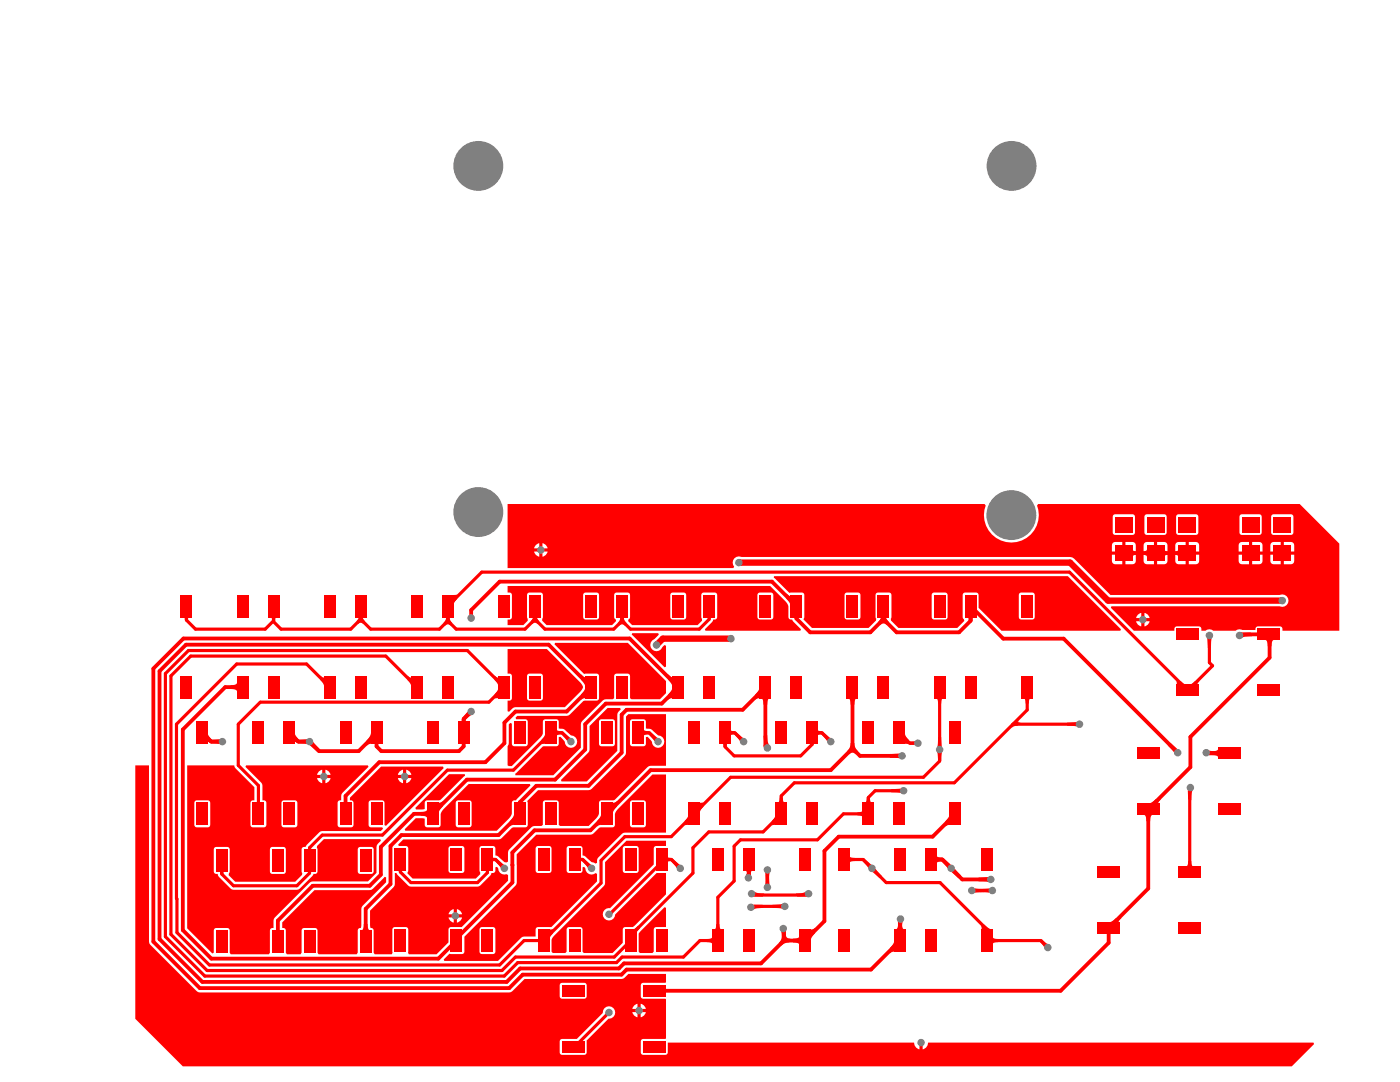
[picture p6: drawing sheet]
<svg xmlns="http://www.w3.org/2000/svg" width="279mm" height="216mm" viewBox="0 0 279 216" stroke-linecap="round" stroke-linejoin="round" font-family="sans-serif">
<g fill="#f00">
<path d="M36.8 123.1h.8l-.1 .6h-.6z"/>
<path d="M43.9 173.9h.7v.5h-.7z"/>
<path d="M41.5 146.3l.2 .6 .7 .8-.5 .5h-.1a.18 .18 0 0 0-.2-.1 .18 .18 0 0 0-.1 .2z"/>
<path d="M46 136.7a1.01 1.01 0 0 0 1.3-.5v1.9a1.01 1.01 0 0 0-1.3-.6z"/>
<path d="M58.8 146.3l.3 .6 .7 .8-.5 .5h-.1a.18 .18 0 0 0-.2-.1 .18 .18 0 0 0-.2 .2z"/>
<path d="M63.9 134.8a.48 .48 0 0 0 .8 .3v-.2v2.2l-.2-.7-.6-.7z"/>
<path d="M72.6 184.4h.8a1.01 1.01 0 0 0 .5 1.3h-1.9a1.01 1.01 0 0 0 .6-1.3z"/>
<path d="M81.3 134.8a.48 .48 0 0 0 .8 .3v-.2v2.2l-.2-.7-.6-.7z"/>
<path d="M87.4 160.2l.6-.1 .4-.3a2.2 2.2 0 0 1-.7 2l-.3 .8z"/>
<path d="M88.8 123.1h1.1l-.2 .2v.6h-.6l-.1-.6z"/>
<path d="M92.2 143.5h.7v.5h-.8z"/>
<path d="M90.5 118.7l.7-.1a1.83 1.83 0 0 1-.5 1.7l-.2 .6z"/>
<path d="M98.4 171.1l.5 .1v.6l-.5 .1z"/>
<path d="M98.7 134.8a.48 .48 0 0 0 .7 .3l.1-.2v2.2l-.2-.7-.6-.7z"/>
<path d="M109.6 185.5l.7-.1a1.83 1.83 0 0 1-.5 1.6l-.2 .7z"/>
<path d="M112 146.5l.4-.5 1.5 1.2-.7 .7z"/>
<path d="M111 145.4a.84 .84 0 0 0 1.1 .5v.6h-.4a.6 .6 0 0 0-.7 .5z"/>
<path d="M116.1 171.7l.4-.4 1.5 1.2-.7 .7z"/>
<path d="M115.8 171.1l.5 .1v.6l-.5 .1z"/>
<path d="M116 134.6l.6 .5h.2l.1-.2v2.4l-.3-.8-.6-.9z"/>
<path d="M122.2 160.2l.5-.1 .4-.3a2.2 2.2 0 0 1-.6 2l-.3 .8z"/>
<path d="M123.6 123.1h1.1l-.2 .2v.6h-.7v-.6z"/>
<path d="M125.9 185.5a.83 .83 0 0 0 1-.4l.4-.4 .4 .5a1.64 1.64 0 0 0-.8 1.4z"/>
<path d="M128.4 145.4a.84 .84 0 0 0 1.1 .5v.6h-.4a.6 .6 0 0 0-.7 .5z"/>
<path d="M133.8 171.7l.4-.4 1.5 1.2-.7 .7z"/>
<path d="M133.1 170.9l.3 .2 .6 .1v.6l-.6 .1-.3 .2z"/>
<path d="M133.3 134.6l.7 .5h.2l.1-.2v2.4l-.3-.8-.7-.9z"/>
<path d="M139.6 160.2l.8-.1a1.83 1.83 0 0 1-.6 1.6l-.2 .7z"/>
<path d="M141.1 187.4l.4-.1a.6 .6 0 0 0 .7-.4v1.6a.84 .84 0 0 0-1.1-.5z"/>
<path d="M142.9 184.4h.7v.4a.6 .6 0 0 0 .5 .7h-1.6a.84 .84 0 0 0 .4-1.1z"/>
<path d="M144.3 148.4h.8l-.1 .6h-.6z"/>
<path d="M148.7 173.7h1.5a.84 .84 0 0 0-.4 1.1h-.7v-.4a.59 .59 0 0 0-.4-.7z"/>
<path d="M146.4 146.5l.5-.5 1.5 1.2-.7 .7z"/>
<path d="M152.8 174.6h.7l.1 1.9h-.9z"/>
<path d="M152.7 174.2h.9l-.1 1.9h-.7z"/>
<path d="M151.8 139.3h1.9a1 1 0 0 0-.6 1.3h-.7a1 1 0 0 0-.6-1.3z"/>
<path d="M158.3 187.3a1.01 1.01 0 0 0 1.3-.6v1.9a1.01 1.01 0 0 0-1.3-.5z"/>
<path d="M156.9 118.4l.7 .5h.2v-.2v2.5l-.2-.9-.7-.8z"/>
<path d="M161.7 185.5l.6-.1 .4-.3a2.2 2.2 0 0 1-.7 2l-.3 .8z"/>
<path d="M163.8 146.5l.5-.5 1.4 1.2-.6 .7z"/>
<path d="M163.2 145.6l.2 .2 .6 .1v.6l-.6 .1-.2 .2z"/>
<path d="M169.5 170.7a.84 .84 0 0 0 1.1 .5v.6h-.4a.6 .6 0 0 0-.7 .5z"/>
<path d="M169.2 139.3h1.9a1 1 0 0 0-.6 1.3h-.7a1 1 0 0 0-.6-1.3z"/>
<path d="M172 171.7l.5-.4 1.5 1.2-.7 .7z"/>
<path d="M173 159.1h.6v.4a.58 .58 0 0 0 .5 .7h-1.6a.83 .83 0 0 0 .5-1.1z"/>
<path d="M179.2 183.9l1 .1-.2 1.9-.8-.1z"/>
<path d="M179.2 184.2h.8a1.01 1.01 0 0 0 .6 1.3h-1.9a1.01 1.01 0 0 0 .5-1.3z"/>
<path d="M177.9 157.5l1.9-.2v1l-1.9-.2z"/>
<path d="M177.6 150.4l1.9-.1v1l-1.9-.1z"/>
<path d="M187.8 171.8l.6-.5 1.4 1.2-.7 .7z"/>
<path d="M186.9 170.7a.92 .92 0 0 0 1.2 .4v.8a1.04 1.04 0 0 0-1.2 .4z"/>
<path d="M187 150.1h1l-.2 1.8h-.6z"/>
<path d="M186.7 139.3h1.6a.84 .84 0 0 0-.5 1.1h-.6v-.4a.59 .59 0 0 0-.5-.7z"/>
<path d="M194.5 177.2l1.9 .2v.6l-1.9 .2z"/>
<path d="M193.2 123.1h1.1l-.2 .8h-.8z"/>
<path d="M198.1 186.9a.84 .84 0 0 0 1.1 .5v.6h-.4a.6 .6 0 0 0-.7 .5z"/>
<path d="M202.2 144.5l1.2-.8a.24 .24 0 0 0-.2 .4 .24 .24 0 0 0 .3 .1h.2l-.7 .6-.6 .1-.6 .4z"/>
<path d="M204.2 139.3h1.6a.84 .84 0 0 0-.5 1.1h-.6v-.4a.59 .59 0 0 0-.5-.7z"/>
<path d="M213 144.2l1.9-.2v1l-1.9-.2z"/>
<path d="M228.9 160.4l.8-.2 .9-.7h1.1l-.5 .7v.1l.2 .1z"/>
<path d="M227.8 110.1l.4-.1a.6 .6 0 0 0 .7-.4v1.6a.84 .84 0 0 0-1.1-.5z"/>
<path d="M234.1 110.1l.4-.1a.6 .6 0 0 0 .7-.4v1.6a.84 .84 0 0 0-1.1-.5z"/>
<path d="M232.3 109.6a.84 .84 0 0 0 1.1 .5v.6h-.4a.6 .6 0 0 0-.7 .5z"/>
<path d="M237 136.7l.7-.2 .8-.6h.9a.49 .49 0 0 0-.3 .7l.2 .1z"/>
<path d="M247.9 126.3l1.7-.1 .3 .8h-1.3l-.6 .2z"/>
<path d="M42.1 147.6l1.8-.1v1l-1.8-.1z"/>
<path d="M61.8 148.7l.7-.7 1.3 1.4-.6 .6z"/>
<path d="M74.1 146.1l-.1 2.3-.4 .1-.5 .4a2.2 2.2 0 0 1 .7-2z"/>
<path d="M71.7 122.7h.6l.1 .7 .4 .6-.3 .5a.67 .67 0 0 0-1.1 0l-.3-.5 .4-.6z"/>
<path d="M89.1 123h.6l.1 .7 .4 .6-.3 .6a.67 .67 0 0 0-1.1 0l-.3-.6 .4-.6z"/>
<path d="M93.3 142l.8 .7-1.3 1-.5-.5z"/>
<path d="M99.5 137.1v2.2l-.8 .1a1.83 1.83 0 0 1 .6-1.6z"/>
<path d="M102.6 162.1v2.5l-.9 .3a2.2 2.2 0 0 1 .7-1.9z"/>
<path d="M108.8 146.2v2.2l-.7 .1a1.83 1.83 0 0 1 .5-1.6z"/>
<path d="M106.4 122.7h.7l.1 .7 .4 .6-.3 .5a.67 .67 0 0 0-1.1 0l-.3-.5 .4-.6z"/>
<path d="M120 162.1v2.5l-.9 .3a2.2 2.2 0 0 1 .7-1.9z"/>
<path d="M116.9 136.9v2.4l-.9 .4a2.2 2.2 0 0 1 .6-2z"/>
<path d="M123.8 123h.7l.1 .7 .4 .6-.3 .6a.67 .67 0 0 0-1.1 0l-.3-.6 .4-.6z"/>
<path d="M134.3 136.9v2.4l-1 .4a2.2 2.2 0 0 1 .7-2z"/>
<path d="M137.4 162.4v2.2l-.7 .1a1.83 1.83 0 0 1 .5-1.6z"/>
<path d="M149.1 172.7h.7l.1 1.9h-1l.2-.6z"/>
<path d="M154.8 162.4v2.2l-.8 .1a1.83 1.83 0 0 1 .6-1.6z"/>
<path d="M152.4 146.8l.7-.1 .1 1.3 .4 .6-1 .2z"/>
<path d="M158.8 178.3l1.3-.1 .7-.3 .1 1h-1.8z"/>
<path d="M169.8 148.3h.7l.2 .8 .5 .7-.4 .7a.8 .8 0 0 0-1.3 0l-.4-.7 .5-.7z"/>
<path d="M174.1 174l.7-.7 1.2 1.5-.5 .4z"/>
<path d="M178.5 187.4v2.5l-.9 .3a2.2 2.2 0 0 1 .7-1.9z"/>
<path d="M181.6 148l.9-.1v.8l-.9-.1z"/>
<path d="M189.6 162.1v2.5l-.9 .3a2.2 2.2 0 0 1 .7-1.9z"/>
<path d="M187.2 147.1h.6l.2 1.9h-1z"/>
<path d="M207.5 187.9l.4-.4 1.2 .8-.7 .7z"/>
<path d="M228.2 162.6h1.9a1 1 0 0 0-.6 1.3h-.7a1 1 0 0 0-.6-1.3z"/>
<path d="M233 148.7l.6-.5 1.4 1.2-.7 .7z"/>
<path d="M237.1 157.7h.9a2.95 2.95 0 0 0-.2 2l-.7-.2z"/>
<path d="M240.9 127.4h.9l-.1 1.9h-.7z"/>
<path d="M252.4 127.7h1.9a1 1 0 0 0-.5 1.3h-.8a1 1 0 0 0-.6-1.3z"/>
<path d="M54.1 123.1h1l-.1 .2-.1 .6h-.6l-.1-.6z"/>
<path d="M84 162a1.01 1.01 0 0 0 1.3-.6v1.9a1.01 1.01 0 0 0-1.3-.5z"/>
<path d="M98.7 171.7l.4-.4 1.5 1.2-.7 .7z"/>
<path d="M129.4 146.5l.4-.5 1.5 1.2-.7 .7z"/>
<path d="M150.4 180.5h1.8l.2 .7h-1.4l-.5 .3z"/>
<path d="M145.8 145.6l.2 .2 .6 .1v.6l-.6 .1-.2 .2z"/>
<path d="M156.1 186.6l.7-.2a.8 .8 0 0 0 .9 .9l-.2 .8-.8 .1-.7 .5-.6-.5 .5-.7z"/>
<path d="M155.8 185.9l1-.1v1.8l-.7 .1z"/>
<path d="M154.2 180.5l1.9-.1v.9l-1.9-.1z"/>
<path d="M155.6 159.1h.6v.4a.6 .6 0 0 0 .5 .7h-1.6a.84 .84 0 0 0 .5-1.1z"/>
<path d="M171.1 162.1h.4a.6 .6 0 0 0 .7-.5v1.6a.84 .84 0 0 0-1.1-.5z"/>
<path d="M195.8 184.7l.6-.2 .2 .2a2.32 2.32 0 0 0 1.5 .8h-2.2z"/>
<path d="M195.6 177.4l1.9-.2v1l-1.9-.2z"/>
<path d="M195.3 175.1l1.9-.1v1l-1.9-.1z"/>
<path d="M226 109.6a.85 .85 0 0 0 1.1 .5v.6h-.4a.6 .6 0 0 0-.7 .5z"/>
<path d="M237.1 171.8h.7v.4a.6 .6 0 0 0 .4 .7h-1.6a.84 .84 0 0 0 .5-1.1z"/>
<path d="M241.3 149.7l1.9 .2-.1 .8h-1.8z"/>
<path d="M241.8 149.9a1.01 1.01 0 0 0 1.3-.6v1.9a1.01 1.01 0 0 0-1.3-.5z"/>
<path d="M234.8 135.9a1.83 1.83 0 0 1 1.6 .6l.7 .2h-2.2z"/>
<path d="M59.5 147.6l1.7-.1v1l-1.7-.1z"/>
<path d="M127.9 185.8l4.7-4.8 .3 .1v3.9h-1.9l-.5 .3v4.6l-.3 .3h-2.5l-.2-.3v-3.6z"/>
<path d="M150.6 177.9a2.41 2.41 0 0 0 1.9 .4l-.3 .6h-1.7z"/>
<path d="M151.7 136.9l-.1 2.4-.9 .4a2.2 2.2 0 0 1 .7-2z"/>
<path d="M189.9 174l.7-.7 1.2 1.4-.5 .6z"/>
<path d="M180.6 146.2l.2 .7 .5 .7v.9l-.7-.1z"/>
<path d="M175.9 122.5h.8l.2 .8 .4 .7-.3 .7a.8 .8 0 0 0-1.3 0l-.4-.7 .5-.7z"/>
<path d="M221 184.1l.8-.2 .9-.7h1.1l-.5 .7v.2h.2z"/>
<path d="M126.2 126.3h5.2l.1 .4-.9 .8a1.24 1.24 0 0 0-.5 2.1 1.24 1.24 0 0 0 2.1-.5l.4-.4 .3 .1v4.2l-.3 .1-6.5-6.4z"/>
<path d="M82.9 161.2l6.7-6.7h3.1l.1 .3-4.9 4.8-.4 .1h-2.4l-.3 .3v1.4l-.1 .1h-1.7z"/>
<path d="M110.8 128.3h14.5l7.6 7.6v2.4l-1.2 1.2h-5.7l-.3-.2v-4.6l-.4-.3h-2.4l-.3 .5v4.4l-.3 .2h-1.4l-.6 .3-4.3 4.4-.1 5-5.5 5.5h-7.5l-.1-.3 5.6-5.5h2.8l.3-.5v-1.3l.3-.1 .8 .9a1.25 1.25 0 0 0 1.2 1.3 1.25 1.25 0 0 0 1.3-1.1 1.25 1.25 0 0 0-1.2-1.4 3.3 3.3 0 0 0-1.7-1.3l-.7-.1v-1.3l-.3-.4-2.4-.1-.3 .2-.2 .3v2.3l-.2 .6-6 6-.8-.2v-3.8l.2-.6v-3.8l.3-.2 .3 .1v4l.2 .4 .3 .1h2.2l.4-.1 .1-.4v-4.6l-.5-.3h-1.8l-.1-.3 .3-.4h10.2l3-2.9 2.7-.1 .4-.3 .1-4.6-.2-.3-.3-.2-2.5 .1-5.9-5.9z"/>
<path d="M56.3 184.1l6.5-6.5h11l.6-.2 2.3-2.4 .4 .1v.9l-4.9 5-.1 3.8-.1 .4-.5 .1-.1 .4v4.4l-.2 .3h-7.6l-.2-.3v-4.4l-.2-.4-.3-.1h-2.2l-.5 .3v4.6l-.2 .3h-2.7l-.3-.3v-4.4l-.1-.4-.6-.1z"/>
<path d="M78.8 174.2h.3l.2 .4 2.1 2.1 .6 .2h13.3l.6-.2 1.9-2 .3-.5a.59 .59 0 0 0 .8-.5v-.6l.3-.1 .2 .2a1.39 1.39 0 0 0 1.7 1.2l.3 .2v1.1l-9.3 9.3h-2.1l-.4 .1-.1 .4v2.5l-2.4 2.4h-5.5l-.2-.3 .1-4.6-.2-.4-.3-.1h-2.2l-.5 .3 .1 4.8-.2 .3h-3.4l-.2-.3v-4.4l-.2-.4-.4-.1-.1-.4v-3.1l4.8-5zM91.2 181.4v1h1a1.25 1.25 0 0 0-1-1zM89.9 181.8l-.4 .6h1.1v-1zM91.2 183.1v1a1.25 1.25 0 0 0 1-1zM89.5 183.1a1.25 1.25 0 0 0 1.1 1v-1z"/>
<path d="M80.8 165.5l2.2-2.2 1.8 .1v1.2l.3 .5h2.4l.3-.2 .1-.3v-2.1l.3-.6 5.3-5.5h12.2l.2 .3-2.9 3a.6 .6 0 0 0-.9 .5v2.1l-.1 .5-2.9 3h-18.2zM91.1 159.8l-.2 .4 .1 4.6 .4 .3h2.4l.3-.5v-4.6l-.5-.3h-2.2z"/>
<path d="M154.5 115h58.6l10.6 10.6-.1 .3h-23.7l-4.6-4.6v-2.6l-.1-.3-.4-.2h-2.2l-.4 .3-.1 4.6 .3 .8-1.4 1.4h-11.7l-1.5-1.5 .1-5.1-.1-.3-.4-.2h-2.2l-.4 .3v5.3l-1.5 1.5h-11.3l-1.6-1.7 .1-.5v-4.4l-.1-.3-.4-.2-2.4 .1-3.2-3zM203.5 118.4l-.2 .3 .1 4.6 .4 .3h2.4l.3-.5v-4.6l-.5-.3h-2.2zM186.1 118.4l-.2 .3 .1 4.6 .4 .3h2.4l.3-.5v-4.6l-.5-.3h-2.2zM168.7 118.4l-.2 .3 .1 4.6 .4 .3h2.4l.3-.5v-4.6l-.5-.3h-2.2z"/>
<path d="M101.3 129.5h7.8l6.8 6.8a1.02 1.02 0 0 1-.1 1.8l-3.1 3h-9.8l-.6 .3-.7 .6-.3-.1v-2.1a.67 .67 0 0 0 .8-.3v-4.8a.67 .67 0 0 0-.8-.3zM105.3 134.6l-.1 .3v4.6l.5 .3h2.4l.3-.5-.1-4.6-.4-.3h-2.2z"/>
<path d="M117.7 144.9l3.6-3.6h2.5l.1 .3-.6 .7-.1 .3v7.2l-6.1 6.1h-5l-.2-.3 5.7-5.7zM119.7 143.7l-.2 .3 .1 4.6 .4 .3h2.4l.3-.5v-4.6l-.5-.3h-2.2z"/>
<path d="M120.8 172l4.2-4.2h7.9v1h-1.9l-.5 .3v3.4l-8.8 8.7a1.24 1.24 0 0 0-1.4 1.1 1.24 1.24 0 0 0 1.2 1.4 1.24 1.24 0 0 0 1.3-1.2l8.2-8.3h1.9v4.3l-6.4 6.4-2.1 .2-.1 .4v2.6l-2.1 2.1h-5.7l-.2-.3v-4.4l-.2-.4-.3-.1h-2.2l-.5 .3v4.6l-.3 .3h-2.5l-.2-.3v-2.3l.2-.6 10.4-10.5zM124.4 168.9l-.1 .4v4.6l.5 .3h2.4l.3-.5-.1-4.6-.4-.3h-2.2z"/>
<path d="M79.5 168.5l1-1h19l.6-.3 2.1-2 2.8-.1 .3-.5v-4.4l-.1-.3 2.2-2.2 10.4-.1 6.9-6.8 .2-.6v-7.2l.5-.5h7.5v10.3l-3.4 .1-6.8 6.7-.4 .1h-2.3l-.3 .1-.2 .4-.1 2.4-.5 .7-1.4 1.5h-5.7l-.3-.2v-4.6l-.5-.3h-2.4l-.3 .5v4.4l-.2 .2h-1.4l-.6 .3-4.5 4.4-.2 .6v1.8l-.3 .2-.4-.1a3.3 3.3 0 0 0-1.8-1.3v-1.4l-.3-.5h-2.4l-.4 .1-.1 .4v4.4l.1 .7-.8 .9h-12.7l-1-1 .2-.6-.1-4.6-.4-.3h-1.4zM125.9 143.7l-.2 .3v4.4l.2 .4 .3 .1h2.4l.3-.3v-1.5l.1-.1h.2l.8 .9a1.25 1.25 0 0 0 1.2 1.3 1.25 1.25 0 0 0 1.3-1.1 1.25 1.25 0 0 0-1.2-1.4 3.3 3.3 0 0 0-1.7-1.3l-.7-.1v-1.3l-.3-.4-2.4-.1zM89.6 168.9l-.1 .4v4.6l.5 .3h2.4l.3-.5-.1-4.6-.4-.3h-2.2z"/>
<path d="M103.1 170.5l3.9-3.9h10.8l.7-.3 1.2-1.2h2.7l.3-.5v-2.2l.6-1 6.9-6.9h2.7v11.6l-8.5 .1-5 4.9-.2 .3-.1 .8-.3 .1-.7-.3a3.3 3.3 0 0 0-1.8-1.3v-1.4l-.3-.5h-2.4l-.4 .1-.1 .4v4.4l.1 .4 .4 .1h2.2l.4-.3 .1-.8 .3-.1 .1 .2a1.35 1.35 0 0 0 2.1 1l.3 .2v1.5l-9 9.1h-2.9l-.3 .5v1.4h-2.6l-4.9 4.8h-10.7l-.1-.2 1.1-1.2 2.5 .1 .3-.2 .2-.3v-3l10.2-10.2 .2-.6zM125.9 159.8l-.2 .4 .1 4.6 .4 .3h2.4l.3-.5v-4.6l-.5-.3h-2.2zM107 168.9l-.1 .4v4.6l.5 .3h2.4l.3-.5-.1-4.6-.4-.3h-2.2zM95.8 185.1l-.1 .4v4.6l.5 .3 2.4-.1 .3-.4-.1-4.6-.4-.3h-2.2z"/>
<path d="M101.3 116.9h52.4l3.3 3.4 .3 .7 .1 2.3 .2 .3h.5l.2 .4 1.5 1.6-.1 .3h-18.9l-.1-.3 1.4-1.5 .2-.5a.59 .59 0 0 0 .8-.5v-4.6l-.5-.3h-2.2l-.3 .2-.1 .3v4.4l.1 .8-.9 .8h-13l-.8-.8 .3-.8v-4.6l-.4-.3h-2.3l-.3 .2-.1 .3v4.4l.4 .8-.9 .8h-13l-.9-.8 .2-.8-.1-4.6-.4-.3h-2.2l-.4 .2-.1 .3v4.4l.1 .8-.9 .8h-3.1v-1.1a.67 .67 0 0 0 .8-.3v-4.8a.67 .67 0 0 0-.8-.3zM151.3 118.4l-.1 .3v4.6l.4 .3h2.4l.3-.5v-4.6l-.4-.3h-2.3zM133.9 118.4l-.1 .3v4.6l.4 .3h2.4l.3-.5v-4.6l-.4-.3h-2.3zM116.5 118.4l-.1 .3v4.6l.5 .3h2.4l.3-.5-.1-4.6-.4-.3h-2.2z"/>
<path d="M37.4 152.7h9.3l.3 .6 3.8 3.8v2.6h-.5l-.3 .5v4.4l.1 .3 .4 .2h2.2l.4-.3 .1-4.6-.3-.5h-.5l-.1-3.3-3.3-3.4 .1-.3h24.3l.1 .3-5.2 5.2-.2 .6v.9h-.4l-.3 .3v4.6l.1 .3 .4 .2h2.2l.3-.2 .2-.3v-4.4l-.2-.4-.6-.1v-.5l6.3-6.2h12.3l.1 .3-11.5 11.5-.3-.2v-4.4l-.1-.4-.3-.1h-2.3l-.3 .1-.1 .4v4.6l.4 .3h2.3l.1 .3-.4 .4-12 .1-2.8 2.7-.2 .4a.6 .6 0 0 0-.8 .5l.1 5.1-1.4 1.3h-12l-1.3-1.3 .2-.7v-4.4l-.1-.4-.3-.1h-2.3l-.4 .3v4.8l.3 .2 .4 .1 .3 .6 2.3 2.3 .6 .3h12.6l.6-.3 2.5-2.5 .3-.4a.6 .6 0 0 0 .8-.5l-.1-5.1 1.3-1.4h11.3l.1 .4-.6 .6-.3 .6v5.2l-1.7 1.7h-11.3l-7.3 7.2-.2 .6v1.5l-.6 .1-.1 .4v4.4l-.2 .3h-7.6l-.3-.3v-4.4l-.1-.4-.3-.1h-2.3l-.4 .3v4.6l-.3 .2-5-5.1zM81.1 153.6v1h1a1.25 1.25 0 0 0-1-1zM79.8 153.9l-.4 .7h1v-1zM64.9 153.6v1h1.1a1.25 1.25 0 0 0-1.1-1zM63.6 153.9l-.3 .7h1v-1zM81.1 155.3v1a1.25 1.25 0 0 0 1-1zM79.4 155.3a1.25 1.25 0 0 0 1 1v-1zM64.9 155.3v1a1.25 1.25 0 0 0 1.1-1zM63.3 155.3a1.25 1.25 0 0 0 1 1v-1zM56.3 159.8l-.1 .4v4.6l.5 .3h2.3l.3-.5v-4.6l-.4-.3h-2.2zM38.9 159.8l-.1 .4v4.6l.5 .3h2.4l.3-.5-.1-4.6-.4-.3h-2.2zM71.5 169.1l-.1 .4v4.6l.5 .3 2.4-.1 .3-.4-.1-4.6-.4-.3h-2.2zM54 169.1l-.1 .4v4.6l.4 .3 2.4-.1 .3-.4v-4.6l-.4-.3h-2.3z"/>
<path d="M27 152.7h2.7l.1 35.5 9.7 9.8h62.1l.6-.2 2.5-2.5h19.3l.6-.2 .8-.8h7.5v1.7l-.1 .1h-4.4l-.5 .3v2.4l.3 .4 4.6 .1 .1 .1v7.8l-.1 .1h-4.4l-.4 .1-.1 .4v2.2l.3 .4h4.8l.3-.4v-2h49.1a1.34 1.34 0 0 0 1.1 1.4v-1.4h.6v1.4a1.34 1.34 0 0 0 1.1-1.4h76.9l.2 .3-4.5 4.5h-221.3l-9.5-9.5zM111.8 196.2l-.1 .4v2.2l.3 .4 4.6 .1 .5-.3v-2.4l-.3-.5h-4.6zM127.9 200.3v1h1a1.25 1.25 0 0 0-1-1zM126.5 200.6l-.3 .7h1v-1zM127.9 202v1a1.25 1.25 0 0 0 1-1zM126.2 202a1.25 1.25 0 0 0 1 1v-1zM111.8 207.4l-.1 .4v2.2l.3 .4h4.8l.3-.4v-2.4l4.3-4.3a1.24 1.24 0 0 0 1.4-1.2 1.24 1.24 0 0 0-1.3-1.3 1.24 1.24 0 0 0-1.2 1.3l-5.2 5.2h-2.9z"/>
<path d="M101.3 100.6h95.2l.2 .3a5.5 5.5 0 0 0 5.1 7.4 5.5 5.5 0 0 0 5.2-7.4l.2-.3h52.2l7.9 7.9v17.4h-11.4a.67 .67 0 0 0-.3-.9h-4.6l-.3 .1-.2 .6h-2.6a1.15 1.15 0 0 0-1.3 .2h-4.5a1.17 1.17 0 0 0-1.5 0h-.8a.67 .67 0 0 0-.3-.9h-4.8a.67 .67 0 0 0-.3 .9h-8.1l-4.6-4.6 .1-.3h33.6a1.24 1.24 0 0 0 1.8-1.1 1.24 1.24 0 0 0-1.8-1.2h-33.8l-7.2-7.2-.8-.4h-65.6a1.23 1.23 0 0 0-1.5 .4 1.23 1.23 0 0 0 0 1.5l-.1 .4h-45.1zM253.8 102.8l-.1 .3v3.2l.1 .3 .4 .1h3.4l.4-.1 .1-.3v-3.2l-.1-.3-.4-.2h-3.4zM247.5 102.8l-.1 .3v3.2l.1 .3 .3 .1h3.5l.4-.1 .1-.3v-3.2l-.1-.3-.4-.2h-3.5zM234.9 102.8l-.2 .3v3.2l.2 .3 .3 .1h3.5l.3-.1 .2-.3v-3.2l-.2-.3-.3-.2h-3.5zM228.5 102.8l-.1 .3v3.2l.1 .3 .4 .1h3.5l.3-.1 .1-.3v-3.2l-.1-.3-.3-.2h-3.5zM222.2 102.8l-.1 .3v3.2l.1 .3 .3 .1h3.5l.4-.1 .1-.3v-3.2l-.1-.3-.4-.2h-3.5zM108.3 108.4v1h1a1.25 1.25 0 0 0-1-1zM106.9 108.7l-.3 .7h1v-1zM256.2 108.1v2h2.1v-1.3a.65 .65 0 0 0-.7-.7zM249.9 108.1v2h2.1v-1.3a.65 .65 0 0 0-.7-.7zM237.3 108.1v2h2v-1.3a.65 .65 0 0 0-.6-.7zM230.9 108.1v2h2.1v-1.3a.65 .65 0 0 0-.6-.7zM224.6 108.1v2h2.1v-1.3a.65 .65 0 0 0-.7-.7zM253.7 108.3l-.2 .5v1.3h2.1v-2h-1.4zM234.7 108.3l-.1 .5v1.3h2v-2h-1.4zM228.4 108.3l-.2 .5v1.3h2.1v-2h-1.4zM247.4 108.3l-.2 .5v1.3h2.1v-2h-1.5zM222.1 108.3l-.2 .5v1.3h2.1v-2h-1.5zM108.3 110.1v1a1.25 1.25 0 0 0 1-1zM106.6 110.1a1.25 1.25 0 0 0 1 1v-1zM256.2 110.7v1.9h1.4a.65 .65 0 0 0 .7-.7v-1.2zM253.5 110.7v1.2a.65 .65 0 0 0 .7 .7h1.4v-1.9zM249.9 110.7v1.9h1.4a.65 .65 0 0 0 .7-.7v-1.2zM247.2 110.7v1.2a.65 .65 0 0 0 .6 .7h1.5v-1.9zM237.3 110.7v1.9h1.4a.65 .65 0 0 0 .6-.7v-1.2zM234.6 110.7v1.2a.65 .65 0 0 0 .6 .7h1.4v-1.9zM230.9 110.7v1.9h1.5a.65 .65 0 0 0 .6-.7v-1.2zM228.2 110.7v1.2a.65 .65 0 0 0 .7 .7h1.4v-1.9zM224.6 110.7v1.9h1.4a.65 .65 0 0 0 .7-.7v-1.2zM221.9 110.7v1.2a.65 .65 0 0 0 .6 .7h1.5v-1.9zM228.4 122.3v1h1a1.25 1.25 0 0 0-1-1zM227.1 122.6l-.4 .7h1.1v-1zM228.4 124v1a1.25 1.25 0 0 0 1-1zM226.7 124a1.25 1.25 0 0 0 1.1 1v-1z"/>
</g>
<g fill="none" stroke="#f00" stroke-width=".63">
<path d="M224.3 104.7h.1M224.3 110.4h12.6M236.9 104.7h1M37.2 120.9v2.8l1.8 1.8h13.9l1.7-1.6M54.6 120.9v3.1l1.5 1.5h13.9l2-1.9M65.8 137.1l-4.6-4.6h-14l-12 12 .1 41.6 6.5 6.4h57.9l4.9-4.8h3.9l11.5-11.5v-4.5l4.7-4.8h9.3l11.8-11.8h38.5l3.2-3.2v-14.8M72 123.6l2 1.9h13.7l1.7-1.6M72 120.9v2.7M83.2 137.1l-6.2-6.2h-38.9l-4 4v51.5l7.2 7.3h58.9l2.7-2.7h19.7l3.3-3.3v-1.1l12.4-12.4v-5l3.2-3.2h10.8l3.6-3.6v-3.6l2.6-2.6h32l14.5-14.5-.1-4.6M89.4 123.9v-3l6.7-6.7h117.3l23.7 23.6 4.9-5-.6-.6v-5.4M106.8 123.6l2 1.9h13.7l1.7-1.6M106.8 120.9v2.7"/>
<path d="M106.8 123.6l-2 1.9h-13.8l-1.6-1.6M124.2 120.9v3M141.5 120.9v2.7l-1.9 1.9h-13.8l-1.6-1.6M113.9 148l-1.7-1.8h-2.3l-7.4 7.5h-13.2l-13 12.9h-12l-2.5 2.6v5l-2.6 2.5h-12.6l-2.3-2.3v-2.7M127.3 146.2h2.3l1.7 1.8M148.4 148l-1.8-1.8h-1.9v2.8l1.8 1.8h13.3l2.3-2.3v-2.3h1.9l1.8 1.8M179.5 146.2l2.1 2.1h1.6M180.3 157.8h-5.6l-1.4 1.3v3.3h-5l-5.2 5.2h-15.3l-1.3 1.2v7l-3.2 3.2v8.7h-3.6l-3.3 3.3h-12.3l-1.1 1.1h-19.7l-2.7 2.7h-59.7l-7.9-7.9v-52.5l4.6-4.6h55.7l7.3 7.3-3 3h-45.7l-4.3 4.4v8.2l4 4v5.7M202.2 144.5h13.2M237.6 157.1l-.2 .2v16.7M79.9 171.5v2.5l2.1 2.1h13.3l2-2v-2.6h1.6l1.8 1.8M114.7 171.5h1.6l1.8 1.8"/>
<path d="M132.1 171.5h1.9l1.8 1.8M132.6 171.5l-11 11M149.4 171.5v3.7M150 178.3l.3 .3h10.8l.3-.3M153.2 173.6v3.5M168.4 171.5h3.9l4.6 4.6h10.7l9.4 9.4v2.2h10.7l1.4 1.4M193.9 177.7h4.1M149.9 181h.1M156.6 180.9h-6.6l-.1 .1M121.5 202l-6.8 6.9h-.3"/>
</g>
<g fill="none" stroke="#f00" stroke-width=".76">
<path d="M48.4 137.1h-3.4l-8.5 8.5v40l5.7 5.7h45.3l3.6-3.6v-.4l11.2-11.2-.1-6 4.5-4.4h11.1l12.1-12h35.9l4.3-4.4M94 123.3v-1.6l5.7-5.6h54.4l4.8 4.8v2.5l2.8 2.8h12l2.6-2.6M170.1 137.1v12.2M176.3 123.6l2.6 2.6h12.5l2.3-2.3v-3l6.5 6.5h12.1l22.7 22.8M176.3 120.9v2.7M247.4 126.8l.2-.2h5.6l.2 .1v4.5l-15.8 15.8v6.1l-8.4 8.4v15.8l-7.9 7.9v2.9l-9.6 9.6h-81.1M40.4 146.2l1.7 1.8h2.3M57.8 146.2l1.7 1.8h2.3l1.9 1.9h7.9l3.5-3.6M94 142l-1.5 1.5v5.4l-.9 1h-15.5l-1-1v-2.7M153.2 149.2l-.5-.4v-11.7l-4.5 4.5h-23.2l-.9 1v7.6l-6.6 6.6h-10.5l-3.3 3.3v2.3l-4.2 4.2h-19.4l-2.2 2.2v7.6l-4.9 5v6.5M170.1 149.3l1.5 1.5h8.4M240.7 150.2l4.6 .1"/>
<path d="M69 162.4v-3.6l6.7-6.7h21.2l3.8-3.8v-4.1l2.2-2.2h10.2l4.9-4.9-8.5-8.5h-72.4l-5.3 5.3v53.5l8.6 8.5h60.7l2.7-2.7h19.7l1-1h27.4l4.5-4.5M185.8 171.5h2.3l3.9 4h5.7M190.7 162.4l-4.6 4.5h-18.7l-2.9 2.9v14l-3.9 3.9h-4.2M156.3 185.3l.1 .1v2.3M179.7 183.4l-.1 4.3-5.8 5.8h-48.8l-1 1h-19.7l-2.7 2.7h-61.7l-9.3-9.3v-54.5l6-6h89.1l9.7 9.7-3.3 3.3h-11.2l-4.1 4.1v5.1l-6 6h-17.6l-6.8 6.8h-3.8l-6.6 6.6v5.5l-2.2 2.2h-11.4l-6.9 7v4.2"/>
</g>
<path d="M147.5 112.3h66.1l7.5 7.6h34.8M145.9 127.4h-13.6l-1.3 1.3" fill="none" stroke="#f00" stroke-width="1.3"/>
<g fill="#808080">
<circle cx="80.7" cy="154.9" r=".75"/>
<circle cx="64.6" cy="154.9" r=".75"/>
<circle cx="107.9" cy="109.7" r=".75"/>
<circle cx="183.8" cy="208" r=".75"/>
<circle cx="145.9" cy="127.4" r=".75"/>
<circle cx="131" cy="128.7" r=".75"/>
<circle cx="150" cy="178.3" r=".75"/>
<circle cx="113.9" cy="148" r=".75"/>
<circle cx="61.8" cy="148" r=".75"/>
<circle cx="174" cy="173.3" r=".75"/>
<circle cx="201.8" cy="102.8" r="5"/>
<circle cx="201.9" cy="33.1" r="5"/>
<circle cx="95.5" cy="33.1" r="5"/>
<circle cx="95.5" cy="102.2" r="5"/>
<circle cx="237.6" cy="157.1" r=".75"/>
<circle cx="183.2" cy="148.3" r=".75"/>
<circle cx="165.8" cy="148" r=".75"/>
<circle cx="135.8" cy="173.3" r=".75"/>
<circle cx="118.1" cy="173.3" r=".75"/>
<circle cx="240.7" cy="150.2" r=".75"/>
<circle cx="235" cy="150.2" r=".75"/>
<circle cx="131.3" cy="148" r=".75"/>
<circle cx="148.4" cy="148" r=".75"/>
<circle cx="44.4" cy="148" r=".75"/>
<circle cx="100.7" cy="173.3" r=".75"/>
<circle cx="153.2" cy="149.2" r=".75"/>
<circle cx="189.8" cy="173.3" r=".75"/>
<circle cx="121.5" cy="202" r=".75"/>
<circle cx="121.5" cy="182.4" r=".75"/>
<circle cx="247.4" cy="126.8" r=".75"/>
<circle cx="241.4" cy="126.8" r=".75"/>
<circle cx="187.5" cy="149.6" r=".75"/>
<circle cx="156.3" cy="185.3" r=".75"/>
<circle cx="179.7" cy="183.4" r=".75"/>
<circle cx="193.9" cy="177.7" r=".75"/>
<circle cx="198" cy="177.7" r=".75"/>
<circle cx="180" cy="150.8" r=".75"/>
<circle cx="94" cy="142" r=".75"/>
<circle cx="94" cy="123.3" r=".75"/>
<circle cx="153.2" cy="177.1" r=".75"/>
<circle cx="149.4" cy="175.2" r=".75"/>
<circle cx="156.6" cy="180.9" r=".75"/>
<circle cx="149.9" cy="181" r=".75"/>
<circle cx="153.2" cy="173.6" r=".75"/>
<circle cx="161.4" cy="178.3" r=".75"/>
<circle cx="230.9" cy="104.7" r=".75"/>
<circle cx="236.9" cy="104.7" r=".75"/>
<circle cx="224.3" cy="104.7" r=".75"/>
<circle cx="147.5" cy="112.3" r=".75"/>
<circle cx="255.9" cy="110.4" r=".75"/>
<circle cx="255.9" cy="104.7" r=".75"/>
<circle cx="255.9" cy="119.9" r=".75"/>
<circle cx="249.6" cy="104.7" r=".75"/>
<circle cx="215.4" cy="144.5" r=".75"/>
<circle cx="90.9" cy="182.8" r=".75"/>
<circle cx="180.3" cy="157.8" r=".75"/>
<circle cx="197.7" cy="175.5" r=".75"/>
<circle cx="209.1" cy="189.1" r=".75"/>
<circle cx="228.1" cy="123.6" r=".75"/>
<circle cx="127.5" cy="201.6" r=".75"/>
</g>
<g fill="#f00">
<path d="M222.5 108.8h3.5v3.1h-3.5z" fill-rule="evenodd"/>
<path d="M222.5 103.1h3.5v3.2h-3.5z" fill-rule="evenodd"/>
<path d="M247.8 108.8h3.5v3.1h-3.5z" fill-rule="evenodd"/>
<path d="M247.8 103.1h3.5v3.2h-3.5z" fill-rule="evenodd"/>
<path d="M36.1 134.9h2.2v4.4h-2.2z" fill-rule="evenodd"/>
<path d="M36.1 118.7h2.2v4.4h-2.2z" fill-rule="evenodd"/>
<path d="M50.5 160.2h2.2v4.4h-2.2z" fill-rule="evenodd"/>
<path d="M50.5 144h2.2v4.4h-2.2z" fill-rule="evenodd"/>
<path d="M56.7 160.2h2.2v4.4h-2.2z" fill-rule="evenodd"/>
<path d="M56.7 144h2.2v4.4h-2.2z" fill-rule="evenodd"/>
<path d="M60.7 185.7h2.2v4.4h-2.2z" fill-rule="evenodd"/>
<path d="M71.9 185.7h2.2v4.4h-2.2z" fill-rule="evenodd"/>
<path d="M70.9 134.9h2.2v4.4h-2.2z" fill-rule="evenodd"/>
<path d="M70.9 118.7h2.2v4.4h-2.2z" fill-rule="evenodd"/>
<path d="M82.1 134.9h2.2v4.4h-2.2z" fill-rule="evenodd"/>
<path d="M82.1 118.7h2.2v4.4h-2.2z" fill-rule="evenodd"/>
<path d="M91.4 160.2h2.2v4.4h-2.2z" fill-rule="evenodd"/>
<path d="M91.4 144h2.2v4.4h-2.2z" fill-rule="evenodd"/>
<path d="M96.2 185.5h2.2v4.4h-2.2z" fill-rule="evenodd"/>
<path d="M102.6 160.2h2.2v4.4h-2.2z" fill-rule="evenodd"/>
<path d="M102.6 144h2.2v4.4h-2.2z" fill-rule="evenodd"/>
<path d="M107.4 185.5h2.2v4.4h-2.2z" fill-rule="evenodd"/>
<path d="M116.9 134.9h2.2v4.4h-2.2z" fill-rule="evenodd"/>
<path d="M116.9 118.7h2.2v4.4h-2.2z" fill-rule="evenodd"/>
<path d="M123 134.9h2.3v4.4h-2.3z" fill-rule="evenodd"/>
<path d="M123 118.7h2.3v4.4h-2.3z" fill-rule="evenodd"/>
<path d="M126.2 160.2h2.2v4.4h-2.2z" fill-rule="evenodd"/>
<path d="M126.2 144h2.2v4.4h-2.2z" fill-rule="evenodd"/>
<path d="M137.4 160.2h2.2v4.4h-2.2z" fill-rule="evenodd"/>
<path d="M137.4 144h2.2v4.4h-2.2z" fill-rule="evenodd"/>
<path d="M142.2 185.5h2.2v4.4h-2.2z" fill-rule="evenodd"/>
<path d="M148.3 185.5h2.3v4.4h-2.3z" fill-rule="evenodd"/>
<path d="M151.6 134.9h2.3v4.4h-2.3z" fill-rule="evenodd"/>
<path d="M151.6 118.7h2.3v4.4h-2.3z" fill-rule="evenodd"/>
<path d="M157.8 134.9h2.2v4.4h-2.2z" fill-rule="evenodd"/>
<path d="M157.8 118.7h2.2v4.4h-2.2z" fill-rule="evenodd"/>
<path d="M167.3 185.5h2.2v4.4h-2.2z" fill-rule="evenodd"/>
<path d="M172.2 160.2h2.2v4.4h-2.2z" fill-rule="evenodd"/>
<path d="M172.2 144h2.2v4.4h-2.2z" fill-rule="evenodd"/>
<path d="M178.5 185.5h2.2v4.4h-2.2z" fill-rule="evenodd"/>
<path d="M178.4 160.2h2.2v4.4h-2.2z" fill-rule="evenodd"/>
<path d="M178.4 144h2.2v4.4h-2.2z" fill-rule="evenodd"/>
<path d="M192.6 134.9h2.2v4.4h-2.2z" fill-rule="evenodd"/>
<path d="M192.6 118.7h2.2v4.4h-2.2z" fill-rule="evenodd"/>
<path d="M203.8 134.9h2.2v4.4h-2.2z" fill-rule="evenodd"/>
<path d="M203.8 118.7h2.2v4.4h-2.2z" fill-rule="evenodd"/>
<path d="M60.7 169.5h2.2v4.4h-2.2z" fill-rule="evenodd"/>
<path d="M71.9 169.5h2.2v4.4h-2.2z" fill-rule="evenodd"/>
<path d="M96.2 169.3h2.2v4.4h-2.2z" fill-rule="evenodd"/>
<path d="M107.4 169.3h2.2v4.4h-2.2z" fill-rule="evenodd"/>
<path d="M142.2 169.3h2.2v4.4h-2.2z" fill-rule="evenodd"/>
<path d="M148.3 169.3h2.3v4.4h-2.3z" fill-rule="evenodd"/>
<path d="M167.3 169.3h2.2v4.4h-2.2z" fill-rule="evenodd"/>
<path d="M178.5 169.3h2.2v4.4h-2.2z" fill-rule="evenodd"/>
<path d="M219 184.1h4.5v2.2h-4.5z" fill-rule="evenodd"/>
<path d="M226.9 160.4h4.5v2.2h-4.5z" fill-rule="evenodd"/>
<path d="M226.9 149.2h4.5v2.2h-4.5z" fill-rule="evenodd"/>
<path d="M228.9 108.8h3.5v3.1h-3.5z" fill-rule="evenodd"/>
<path d="M228.9 103.1h3.5v3.2h-3.5z" fill-rule="evenodd"/>
<path d="M235.2 184.1h4.5v2.2h-4.5z" fill-rule="evenodd"/>
<path d="M243.1 160.4h4.5v2.2h-4.5z" fill-rule="evenodd"/>
<path d="M243.1 149.2h4.5v2.2h-4.5z" fill-rule="evenodd"/>
<path d="M234.9 125.5h4.4v2.2h-4.4z" fill-rule="evenodd"/>
<path d="M235.2 108.8h3.5v3.1h-3.5z" fill-rule="evenodd"/>
<path d="M235.2 103.1h3.5v3.2h-3.5z" fill-rule="evenodd"/>
<path d="M43.1 185.7h2.3v4.4h-2.3z" fill-rule="evenodd"/>
<path d="M39.3 160.2h2.2v4.4h-2.2z" fill-rule="evenodd"/>
<path d="M47.3 134.9h2.2v4.4h-2.2z" fill-rule="evenodd"/>
<path d="M39.3 144h2.2v4.4h-2.2z" fill-rule="evenodd"/>
<path d="M47.3 118.7h2.2v4.4h-2.2z" fill-rule="evenodd"/>
<path d="M54.3 185.7h2.3v4.4h-2.3z" fill-rule="evenodd"/>
<path d="M67.9 160.2h2.2v4.4h-2.2z" fill-rule="evenodd"/>
<path d="M53.5 134.9h2.2v4.4h-2.2z" fill-rule="evenodd"/>
<path d="M64.7 134.9h2.2v4.4h-2.2z" fill-rule="evenodd"/>
<path d="M67.9 144h2.2v4.4h-2.2z" fill-rule="evenodd"/>
<path d="M53.5 118.7h2.2v4.4h-2.2z" fill-rule="evenodd"/>
<path d="M64.7 118.7h2.2v4.4h-2.2z" fill-rule="evenodd"/>
<path d="M78.8 185.5h2.2v4.4h-2.2z" fill-rule="evenodd"/>
<path d="M90 185.5h2.2v4.4h-2.2z" fill-rule="evenodd"/>
<path d="M74 160.2h2.3v4.4h-2.3z" fill-rule="evenodd"/>
<path d="M85.2 160.2h2.3v4.4h-2.3z" fill-rule="evenodd"/>
<path d="M88.3 134.9h2.2v4.4h-2.2z" fill-rule="evenodd"/>
<path d="M74 144h2.3v4.4h-2.3z" fill-rule="evenodd"/>
<path d="M85.2 144h2.3v4.4h-2.3z" fill-rule="evenodd"/>
<path d="M88.3 118.7h2.2v4.4h-2.2z" fill-rule="evenodd"/>
<path d="M108.8 160.2h2.2v4.4h-2.2z" fill-rule="evenodd"/>
<path d="M105.7 134.9h2.2v4.4h-2.2z" fill-rule="evenodd"/>
<path d="M99.5 134.9h2.2v4.4h-2.2z" fill-rule="evenodd"/>
<path d="M108.8 144h2.2v4.4h-2.2z" fill-rule="evenodd"/>
<path d="M105.7 118.7h2.2v4.4h-2.2z" fill-rule="evenodd"/>
<path d="M99.5 118.7h2.2v4.4h-2.2z" fill-rule="evenodd"/>
<path d="M128.4 207.8h4.4v2.2h-4.4z" fill-rule="evenodd"/>
<path d="M128.4 196.6h4.4v2.2h-4.4z" fill-rule="evenodd"/>
<path d="M113.6 185.5h2.2v4.4h-2.2z" fill-rule="evenodd"/>
<path d="M124.8 185.5h2.2v4.4h-2.2z" fill-rule="evenodd"/>
<path d="M120 160.2h2.2v4.4h-2.2z" fill-rule="evenodd"/>
<path d="M120 144h2.2v4.4h-2.2z" fill-rule="evenodd"/>
<path d="M143.6 160.2h2.2v4.4h-2.2z" fill-rule="evenodd"/>
<path d="M134.2 134.9h2.3v4.4h-2.3z" fill-rule="evenodd"/>
<path d="M140.4 134.9h2.2v4.4h-2.2z" fill-rule="evenodd"/>
<path d="M143.6 144h2.2v4.4h-2.2z" fill-rule="evenodd"/>
<path d="M134.2 118.7h2.3v4.4h-2.3z" fill-rule="evenodd"/>
<path d="M140.4 118.7h2.2v4.4h-2.2z" fill-rule="evenodd"/>
<path d="M159.5 185.5h2.3v4.4h-2.3z" fill-rule="evenodd"/>
<path d="M161 160.2h2.2v4.4h-2.2z" fill-rule="evenodd"/>
<path d="M154.8 160.2h2.2v4.4h-2.2z" fill-rule="evenodd"/>
<path d="M161 144h2.2v4.4h-2.2z" fill-rule="evenodd"/>
<path d="M154.8 144h2.2v4.4h-2.2z" fill-rule="evenodd"/>
<path d="M169 134.9h2.2v4.4h-2.2z" fill-rule="evenodd"/>
<path d="M169 118.7h2.2v4.4h-2.2z" fill-rule="evenodd"/>
<path d="M184.7 185.5h2.2v4.4h-2.2z" fill-rule="evenodd"/>
<path d="M189.6 160.2h2.2v4.4h-2.2z" fill-rule="evenodd"/>
<path d="M175.2 134.9h2.2v4.4h-2.2z" fill-rule="evenodd"/>
<path d="M186.4 134.9h2.2v4.4h-2.2z" fill-rule="evenodd"/>
<path d="M189.6 144h2.2v4.4h-2.2z" fill-rule="evenodd"/>
<path d="M175.2 118.7h2.2v4.4h-2.2z" fill-rule="evenodd"/>
<path d="M186.4 118.7h2.2v4.4h-2.2z" fill-rule="evenodd"/>
<path d="M195.9 185.5h2.2v4.4h-2.2z" fill-rule="evenodd"/>
<path d="M219 172.9h4.5v2.2h-4.5z" fill-rule="evenodd"/>
<path d="M235.2 172.9h4.5v2.2h-4.5z" fill-rule="evenodd"/>
<path d="M234.9 136.7h4.4v2.2h-4.4z" fill-rule="evenodd"/>
<path d="M43.1 169.5h2.3v4.4h-2.3z" fill-rule="evenodd"/>
<path d="M54.3 169.5h2.3v4.4h-2.3z" fill-rule="evenodd"/>
<path d="M78.8 169.3h2.2v4.4h-2.2z" fill-rule="evenodd"/>
<path d="M90 169.3h2.2v4.4h-2.2z" fill-rule="evenodd"/>
<path d="M113.6 169.3h2.2v4.4h-2.2z" fill-rule="evenodd"/>
<path d="M124.8 169.3h2.2v4.4h-2.2z" fill-rule="evenodd"/>
<path d="M159.5 169.3h2.3v4.4h-2.3z" fill-rule="evenodd"/>
<path d="M184.7 169.3h2.2v4.4h-2.2z" fill-rule="evenodd"/>
<path d="M195.9 169.3h2.2v4.4h-2.2z" fill-rule="evenodd"/>
<path d="M251 125.5h4.5v2.2h-4.5z" fill-rule="evenodd"/>
<path d="M254.2 108.8h3.4v3.1h-3.4z" fill-rule="evenodd"/>
<path d="M254.2 103.1h3.4v3.2h-3.4z" fill-rule="evenodd"/>
<path d="M112.2 207.8h4.4v2.2h-4.4z" fill-rule="evenodd"/>
<path d="M112.2 196.6h4.4v2.2h-4.4z" fill-rule="evenodd"/>
<path d="M131 185.5h2.2v4.4h-2.2z" fill-rule="evenodd"/>
<path d="M251 136.7h4.5v2.2h-4.5z" fill-rule="evenodd"/>
<path d="M131 169.3h2.2v4.4h-2.2z" fill-rule="evenodd"/>
</g>
</svg>
